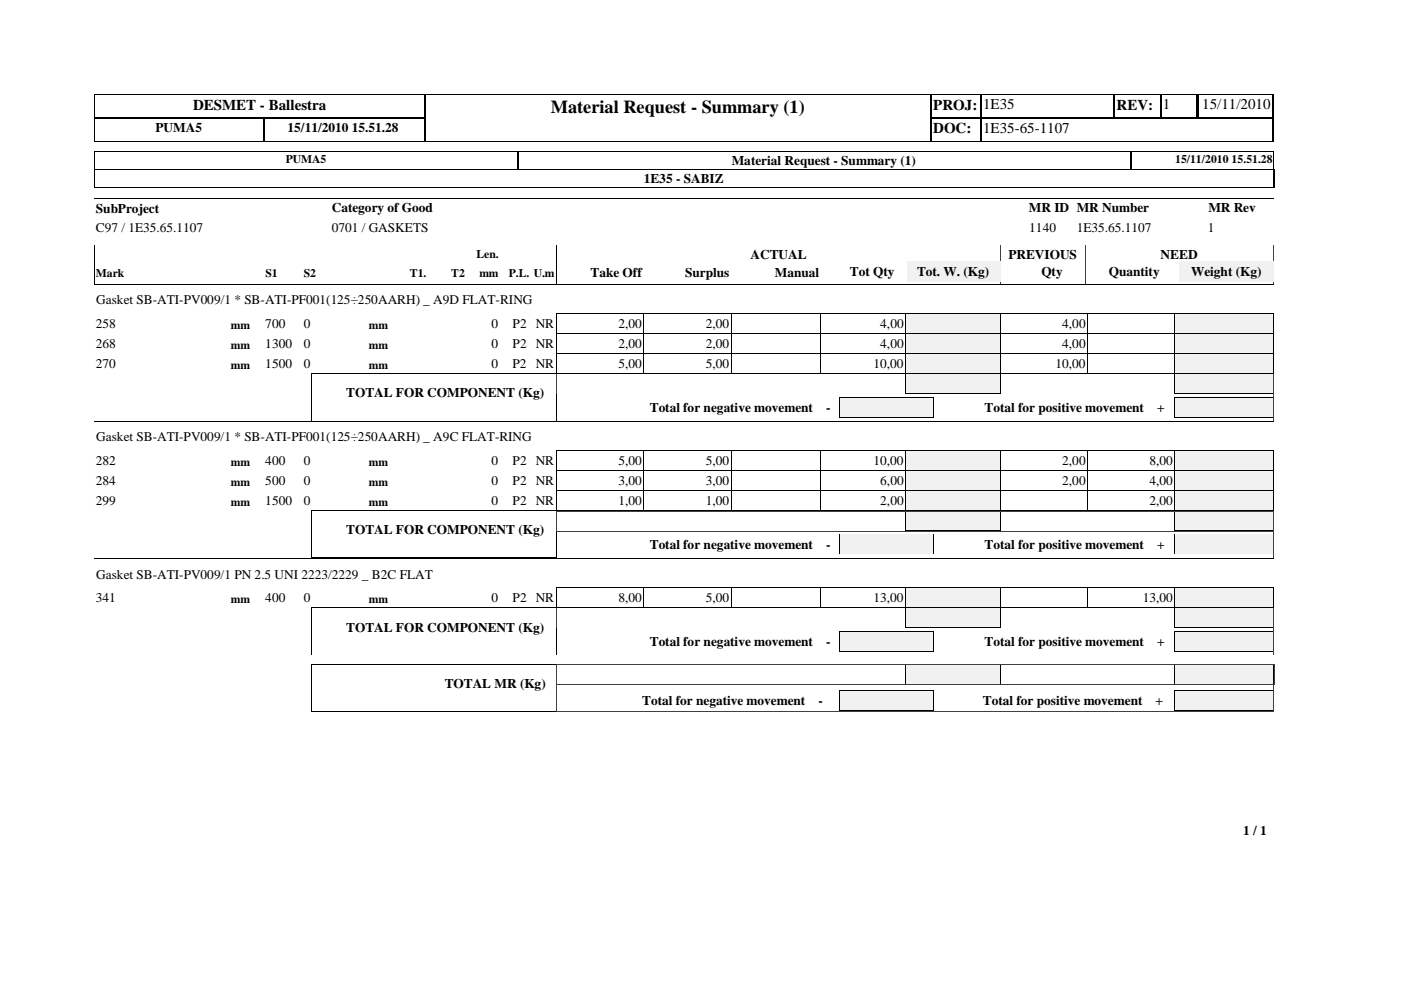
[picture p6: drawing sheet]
<svg xmlns="http://www.w3.org/2000/svg" width="297mm" height="210mm" viewBox="0 0 297 210" stroke-linecap="round" stroke-linejoin="round" font-family="sans-serif">
<defs><g id="words">
<text font-size="3.9" x="116.8" y="23.9">Material Request - Summary (1)</text>
<g font-size="3.2">
<text x="40.9" y="23.2">DESMET - Ballestra</text>
<text x="197.9" y="23.2">PROJ:</text>
<text x="208.4" y="23.2">1E35</text>
<text x="236.7" y="23.2">REV:</text>
<text x="246.5" y="23.2">1</text>
<text x="254.9" y="23.2">15/11/2010</text>
<text x="197.9" y="28.3">DOC:</text>
<text x="208.4" y="28.2">1E35-65-1107</text>
</g>
<g font-size="2.8">
<text x="33" y="27.9">PUMA5</text>
<text x="61" y="27.9">15/11/2010 15.51.28</text>
<text x="155.1" y="34.9">Material Request - Summary (1)</text>
<text x="136.5" y="38.8">1E35 - SABIZ</text>
<text x="20.3" y="45.1">SubProject</text>
<text x="70.3" y="45">Category of Good</text>
<text x="218.2" y="45">MR ID MR Number</text>
<text x="256.2" y="45">MR Rev</text>
<text x="20.3" y="49.3">C97 / 1E35.65.1107</text>
<text x="70.3" y="49.2">0701 / GASKETS</text>
<text x="218.2" y="49.2">1140</text>
<text x="228.3" y="49.2">1E35.65.1107</text>
<text x="256.1" y="49.2">1</text>
<text x="125.2" y="58.7">Take Off</text>
<text x="145.2" y="58.7">Surplus</text>
<text x="159.1" y="55">ACTUAL</text>
<text x="164.3" y="58.7">Manual</text>
<text x="180.2" y="58.5">Tot Qty</text>
<text x="194.4" y="58.5">Tot. W. (Kg)</text>
<text x="213.8" y="55">PREVIOUS</text>
<text x="220.8" y="58.5">Qty</text>
<text x="235.1" y="58.5">Quantity</text>
<text x="246.1" y="55">NEED</text>
<text x="252.5" y="58.5">Weight (Kg)</text>
<text x="20.4" y="64.6">Gasket SB-ATI-PV009/1 * SB-ATI-PF001(125÷250AARH) _ A9D FLAT-RING</text>
<text x="20.3" y="69.5">258</text>
<text x="56.3" y="69.5">700</text>
<text x="64.4" y="69.5">0</text>
<text x="104.2" y="69.5">0</text>
<text x="108.7" y="69.5">P2 NR</text>
<text x="131.1" y="69.5">2,00</text>
<text x="149.6" y="69.5">2,00</text>
<text x="186.6" y="69.5">4,00</text>
<text x="225.2" y="69.5">4,00</text>
<text x="20.3" y="73.7">268</text>
<text x="20.3" y="78">270</text>
<text x="56.3" y="78">1500</text>
<text x="56.3" y="73.7">1300</text>
<text x="64.4" y="78">0</text>
<text x="64.4" y="73.7">0</text>
<text x="104.2" y="78">0</text>
<text x="104.2" y="73.7">0</text>
<text x="108.7" y="78">P2 NR</text>
<text x="108.7" y="73.7">P2 NR</text>
<text x="131.1" y="73.7">2,00</text>
<text x="131.1" y="78">5,00</text>
<text x="149.6" y="78">5,00</text>
<text x="149.6" y="73.7">2,00</text>
<text x="185.2" y="78">10,00</text>
<text x="186.6" y="73.7">4,00</text>
<text x="223.8" y="78">10,00</text>
<text x="225.2" y="73.7">4,00</text>
<text x="73.4" y="84.3">TOTAL FOR COMPONENT (Kg)</text>
<text x="137.8" y="87.3">Total for negative movement</text>
<text x="175.2" y="87.3">-</text>
<text x="208.7" y="87.3">Total for positive movement</text>
<text x="245.4" y="87.3">+</text>
<text x="20.4" y="93.6">Gasket SB-ATI-PV009/1 * SB-ATI-PF001(125÷250AARH) _ A9C FLAT-RING</text>
<text x="20.3" y="98.6">282</text>
<text x="56.3" y="98.6">400</text>
<text x="64.4" y="98.6">0</text>
<text x="104.2" y="98.6">0</text>
<text x="108.7" y="98.6">P2 NR</text>
<text x="131.1" y="98.6">5,00</text>
<text x="149.6" y="98.6">5,00</text>
<text x="185.2" y="98.6">10,00</text>
<text x="225.2" y="98.6">2,00</text>
<text x="243.7" y="98.6">8,00</text>
<text x="20.3" y="102.8">284</text>
<text x="20.3" y="107">299</text>
<text x="56.3" y="102.8">500</text>
<text x="56.3" y="107">1500</text>
<text x="64.4" y="107">0</text>
<text x="64.4" y="102.8">0</text>
<text x="104.2" y="107">0</text>
<text x="104.2" y="102.8">0</text>
<text x="108.7" y="107">P2 NR</text>
<text x="108.7" y="102.8">P2 NR</text>
<text x="131.1" y="102.8">3,00</text>
<text x="131.1" y="107">1,00</text>
<text x="149.6" y="107">1,00</text>
<text x="149.6" y="102.8">3,00</text>
<text x="186.6" y="102.8">6,00</text>
<text x="186.6" y="107">2,00</text>
<text x="225.2" y="102.8">2,00</text>
<text x="243.7" y="102.8">4,00</text>
<text x="243.7" y="107">2,00</text>
<text x="73.4" y="113.3">TOTAL FOR COMPONENT (Kg)</text>
<text x="137.8" y="116.3">Total for negative movement</text>
<text x="175.2" y="116.3">-</text>
<text x="208.7" y="116.3">Total for positive movement</text>
<text x="245.4" y="116.3">+</text>
<text x="20.4" y="122.7">Gasket SB-ATI-PV009/1 PN 2.5 UNI 2223/2229 _ B2C FLAT</text>
<text x="20.3" y="127.6">341</text>
<text x="56.3" y="127.6">400</text>
<text x="64.4" y="127.6">0</text>
<text x="104.2" y="127.6">0</text>
<text x="108.7" y="127.6">P2 NR</text>
<text x="131.1" y="127.6">8,00</text>
<text x="149.6" y="127.6">5,00</text>
<text x="185.2" y="127.6">13,00</text>
<text x="242.3" y="127.6">13,00</text>
<text x="73.4" y="133.9">TOTAL FOR COMPONENT (Kg)</text>
<text x="137.8" y="136.9">Total for negative movement</text>
<text x="175.2" y="136.9">-</text>
<text x="208.7" y="136.9">Total for positive movement</text>
<text x="245.4" y="136.9">+</text>
<text x="94.3" y="146">TOTAL MR (Kg)</text>
<text x="136.2" y="149.4">Total for negative movement</text>
<text x="173.5" y="149.4">-</text>
<text x="208.4" y="149.4">Total for positive movement</text>
<text x="245" y="149.4">+</text>
<text x="263.6" y="177">1 / 1</text>
</g>
<g font-size="2.5">
<text x="60.6" y="34.5">PUMA5</text>
<text x="249.1" y="34.5">15/11/2010 15.51.28</text>
<text x="20.3" y="58.7">Mark</text>
<text x="56.3" y="58.7">S1</text>
<text x="64.4" y="58.7">S2</text>
<text x="86.9" y="58.7">T1.</text>
<text x="95.7" y="58.7">T2</text>
<text x="101" y="54.7">Len.</text>
<text x="101.6" y="58.7">mm</text>
<text x="107.9" y="58.7">P.L. U.m</text>
<text x="48.9" y="69.8">mm</text>
<text x="78.2" y="69.8">mm</text>
<text x="48.9" y="74">mm</text>
<text x="78.2" y="74">mm</text>
<text x="48.9" y="78.2">mm</text>
<text x="78.2" y="78.2">mm</text>
<text x="48.9" y="98.8">mm</text>
<text x="78.2" y="98.8">mm</text>
<text x="48.9" y="103">mm</text>
<text x="48.9" y="107.3">mm</text>
<text x="78.2" y="103">mm</text>
<text x="78.2" y="107.3">mm</text>
<text x="48.9" y="127.9">mm</text>
<text x="78.2" y="127.9">mm</text>
</g>
</g></defs>
<path d="M20 25.1h70.3M90.1 24.9v5.2M236.3 20v5.2M253.8 20v5.2" fill="none" stroke="#000" stroke-width=".34"/>
<path d="M20 30h70.3M20 20.1h70.3M20.1 20v10.1M197.2 30h72.9M197.2 20.1h72.9" fill="none" stroke="#000" stroke-width=".21"/>
<path d="M20 25h70.3M55.9 24.9v5.2M90.1 20v5.2M197.2 25h72.9M197.4 20v10.1M208 20v10.1M246 20v5.2M254 20v5.2" fill="none" stroke="#000" stroke-width=".36"/>
<path d="M269.9 20v10.1" fill="none" stroke="#000" stroke-width=".25"/>
<path d="M90.3 20.2h107v9.7h-107z" fill="#fff"/>
<path d="M20 32.1h250.2M20 35.9h250.2M20 36h250.2M20 39.8h250.2M20.1 32v7.9M89.9 20.1h107.8M89.9 30h107.8M270.1 32v4M20 42h250M20 52v8.2M117.9 52v8.2" fill="none" stroke="#000" stroke-width=".21"/>
<path d="M109.9 32v4M197.5 20v10.1" fill="none" stroke="#000" stroke-width=".36"/>
<path d="M90.1 20v10.1M239.9 32v4" fill="none" stroke="#000" stroke-width=".34"/>
<path d="M270 35.9v4" fill="none" stroke="#000" stroke-width=".25"/>
<path d="M118 52v8.2M212.1 52v8.2M212.2 52v8.2M230 52v8.2M230.1 52v8.2M270 52v8.2" fill="none" stroke="#404040" stroke-width=".21"/>
<path d="M99.6 56h6.4v3.7h-6.4z" fill="#fff"/>
<g fill="#f1f1f1">
<path d="M192.3 55.4h19.8v4.2h-19.8z"/>
<path d="M250 55.4h20.1v4.2h-20.1z"/>
</g>
<path d="M20 60.3h250M118 66.5h74v4.3l-74-.1zM136.5 66.5v4.3M155 66.5v4.3M174 66.5v4.3M212.1 66.5h37v4.3l-37-.1zM230.6 66.5v4.3" fill="none" stroke="#000" stroke-width=".21"/>
<path d="M192 66.5h20.1v4.2h-20.1z" fill="#f1f1f1"/>
<path d="M192 66.5h20.1M192 70.7h20.1M192 66.5v4.3M212.1 66.5v4.3" fill="none" stroke="#000" stroke-width=".21"/>
<path d="M249.1 66.5h20.9v4.2h-20.9z" fill="#f1f1f1"/>
<path d="M118 70.8h74v4.2h-74zM136.5 70.7v4.3M155 70.7v4.3M174 70.7v4.3M212.1 70.8h57.9v-4.3h-20.9v8.5h-37zM230.6 70.7v4.3" fill="none" stroke="#000" stroke-width=".21"/>
<path d="M192 70.8h20.1v4.2h-20.1z" fill="#f1f1f1"/>
<path d="M192 70.8h20.1M192 75h20.1M192 70.7v4.3M212.1 70.7v4.3" fill="none" stroke="#000" stroke-width=".21"/>
<path d="M249.1 70.8h20.9v4.2h-20.9z" fill="#f1f1f1"/>
<path d="M118 75h74M118 75v4.2h74v-4.2M136.5 75v4.2M155 75v4.2M174 75v4.2M212.1 75v4.2h37v-8.4h20.9v4.2h-57.9M230.6 75v4.2" fill="none" stroke="#000" stroke-width=".21"/>
<path d="M192 75h20.1v4.2h-20.1z" fill="#f1f1f1"/>
<path d="M192 75h20.1M192 79.2h20.1M192 75v4.2M212.1 75v4.2" fill="none" stroke="#000" stroke-width=".21"/>
<path d="M249.1 75h20.9v4.2h-20.9z" fill="#f1f1f1"/>
<path d="M249.1 75h20.9M249.1 75v4.2h20.9v-4.2" fill="none" stroke="#000" stroke-width=".21"/>
<path d="M192 79.2h20.1v4.2h-20.1z" fill="#f1f1f1"/>
<path d="M192 79.2h20.1M192 79.2v4.3M212.1 79.2v4.3M192 83.5h20.1" fill="none" stroke="#000" stroke-width=".21"/>
<path d="M249.1 79.2h20.9v4.2h-20.9z" fill="#f1f1f1"/>
<path d="M249.1 79.2h20.9M249.1 79.2v4.3h20.9v-4.3" fill="none" stroke="#000" stroke-width=".21"/>
<path d="M249 84.2h20.9v4.3h-20.9z" fill="#f1f1f1"/>
<path d="M269.9 84.2v4.3M269.9 84.2h-20.9v4.3h20.9" fill="none" stroke="#000" stroke-width=".21"/>
<path d="M177.9 84.2h20.1v4.3h-20.1z" fill="#f1f1f1"/>
<path d="M66 79.2h52M66 79.2v10M118 79.2v10M20 89.3h250M118 95.6h74v4.2h-74zM136.5 95.5v4.3M155 95.5v4.3M174 95.5v4.3M177.9 84.2h20.1v4.3h-20.1zM212.1 95.6h37v4.2h-37zM230.6 95.5v4.3" fill="none" stroke="#000" stroke-width=".21"/>
<path d="M118 79.4v4.2M270.1 79.4v9.9M118 83.6v5.7" fill="none" stroke="#404040" stroke-width=".21"/>
<path d="M192 95.6h20.1v4.2h-20.1z" fill="#f1f1f1"/>
<path d="M192 95.6h20.1M192 99.8h20.1M192 95.5v4.3M212.1 95.5v4.3" fill="none" stroke="#000" stroke-width=".21"/>
<path d="M249.1 95.6h20.9v4.2h-20.9z" fill="#f1f1f1"/>
<path d="M118 99.8h74M118 99.8v4.2h74v-4.2M136.5 99.8v4.2M155 99.8v4.2M174 99.8v4.2M212.1 99.8v4.2h37v-8.4h20.9v4.2h-57.9M230.6 99.8v4.2" fill="none" stroke="#000" stroke-width=".21"/>
<path d="M192 99.8h20.1v4.2h-20.1z" fill="#f1f1f1"/>
<path d="M192 99.8h20.1M192 99.8v4.2M212.1 99.8v4.2M192 104h20.1" fill="none" stroke="#000" stroke-width=".21"/>
<path d="M249.1 99.8h20.9v4.2h-20.9z" fill="#f1f1f1"/>
<g fill="none" stroke="#000" stroke-width=".21">
<path d="M249.1 99.8h20.9M249.1 99.8v8.5M270 99.8v4.2h-57.9M118 104h74M118 108.3h74M118 104v4.3M136.5 104v4.3M155 104v4.3M174 104v4.3M192 104v4.3M212.1 108.3h37M212.1 104v4.3"/>
<path d="M230.6 104v4.3"/>
</g>
<path d="M192 104h20.1v4.2h-20.1z" fill="#f1f1f1"/>
<path d="M192 104h20.1M192 108.3h20.1M192 104v4.3M212.1 104v4.3" fill="none" stroke="#000" stroke-width=".21"/>
<path d="M249.1 104h20.9v4.2h-20.9z" fill="#f1f1f1"/>
<path d="M249.1 104h20.9M249.1 108.3h20.9M249.1 104v4.3M270 104v4.3" fill="none" stroke="#000" stroke-width=".21"/>
<path d="M192 108.3h20.1v4.2h-20.1z" fill="#f1f1f1"/>
<path d="M192 108.3h20.1M192 112.5h20.1M192 108.2v4.3M212.1 108.2v4.3" fill="none" stroke="#000" stroke-width=".21"/>
<path d="M249.1 108.3h20.9v4.2h-20.9z" fill="#f1f1f1"/>
<path d="M249.1 108.3h20.9v4.2h-20.9z" fill="none" stroke="#000" stroke-width=".21"/>
<path d="M249 113.3h20.9v4.2h-20.9z" fill="#f1f1f1"/>
<path d="M249 113.3v4.2M269.9 113.3v4.2" fill="none" stroke="#000" stroke-width=".21"/>
<path d="M177.9 113.3h20.1v4.2h-20.1z" fill="#f1f1f1"/>
<path d="M20 118.4h250M66 118.2h52M66 118.2v-9.9h52v9.9M177.9 113.3v4.2M198 113.3v4.2M118 124.6h74v4.3h-74zM136.5 124.6v4.3M155 124.6v4.3M174 124.6v4.3M212.1 124.6h37v4.3h-37zM230.6 124.6v4.3" fill="none" stroke="#000" stroke-width=".21"/>
<path d="M118 112.6v5.7M270.1 112.6h-152.1v-4.2h152.1v9.9" fill="none" stroke="#404040" stroke-width=".21"/>
<path d="M192 124.6h20.1v4.2h-20.1z" fill="#f1f1f1"/>
<path d="M192 124.6h20.1M192 128.9h20.1M192 124.6v4.3M212.1 124.6v4.3" fill="none" stroke="#000" stroke-width=".21"/>
<path d="M249.1 124.6h20.9v4.2h-20.9z" fill="#f1f1f1"/>
<path d="M249.1 124.6h20.9v4.3h-20.9z" fill="none" stroke="#000" stroke-width=".21"/>
<path d="M192 128.9h20.1v4.2h-20.1z" fill="#f1f1f1"/>
<path d="M192 128.9h20.1M192 133.1h20.1M192 128.8v4.3M212.1 128.8v4.3" fill="none" stroke="#000" stroke-width=".21"/>
<path d="M249.1 128.9h20.9v4.2h-20.9z" fill="#f1f1f1"/>
<path d="M249.1 128.9h20.9v4.2h-20.9z" fill="none" stroke="#000" stroke-width=".21"/>
<path d="M249 133.9h20.9v4.2h-20.9z" fill="#f1f1f1"/>
<path d="M249 133.9h20.9M249 138.1h20.9M249 133.9v4.2M269.9 133.9v4.2" fill="none" stroke="#000" stroke-width=".21"/>
<path d="M177.9 133.9h20.1v4.2h-20.1z" fill="#f1f1f1"/>
<path d="M66 138.8v-9.9h52v9.9M177.9 133.9h20.1M177.9 138.1h20.1M177.9 133.9v4.2M198 133.9v4.2" fill="none" stroke="#000" stroke-width=".21"/>
<path d="M118 129v4.2M118 133.2v5.7M270.1 129v9.9" fill="none" stroke="#404040" stroke-width=".21"/>
<path d="M192 140.9h20.1v4.2h-20.1z" fill="#f1f1f1"/>
<path d="M192 140.9h20.1M192 145.1h20.1M192 140.9v4.3M212.1 140.9v4.3" fill="none" stroke="#000" stroke-width=".21"/>
<path d="M249.1 140.9h20.9v4.2h-20.9z" fill="#f1f1f1"/>
<path d="M249.1 145.1h20.9M249.1 145.2v-4.3h20.9v4.3" fill="none" stroke="#000" stroke-width=".21"/>
<path d="M249 146.3h20.9v4.3h-20.9z" fill="#f1f1f1"/>
<path d="M269.9 146.3v4.3M269.9 146.3h-20.9v4.3h20.9" fill="none" stroke="#000" stroke-width=".21"/>
<path d="M177.9 146.3h20.1v4.3h-20.1z" fill="#f1f1f1"/>
<path d="M66 140.9h52v10h-52zM177.9 146.3h20.1v4.3h-20.1z" fill="none" stroke="#000" stroke-width=".21"/>
<path d="M117.9 145.1h152.3M117.9 145.2v-4.3h152.3v4.3M118 145.1v5.8h152.1v-5.8" fill="none" stroke="#404040" stroke-width=".21"/>
<use href="#words"/>
</svg>
